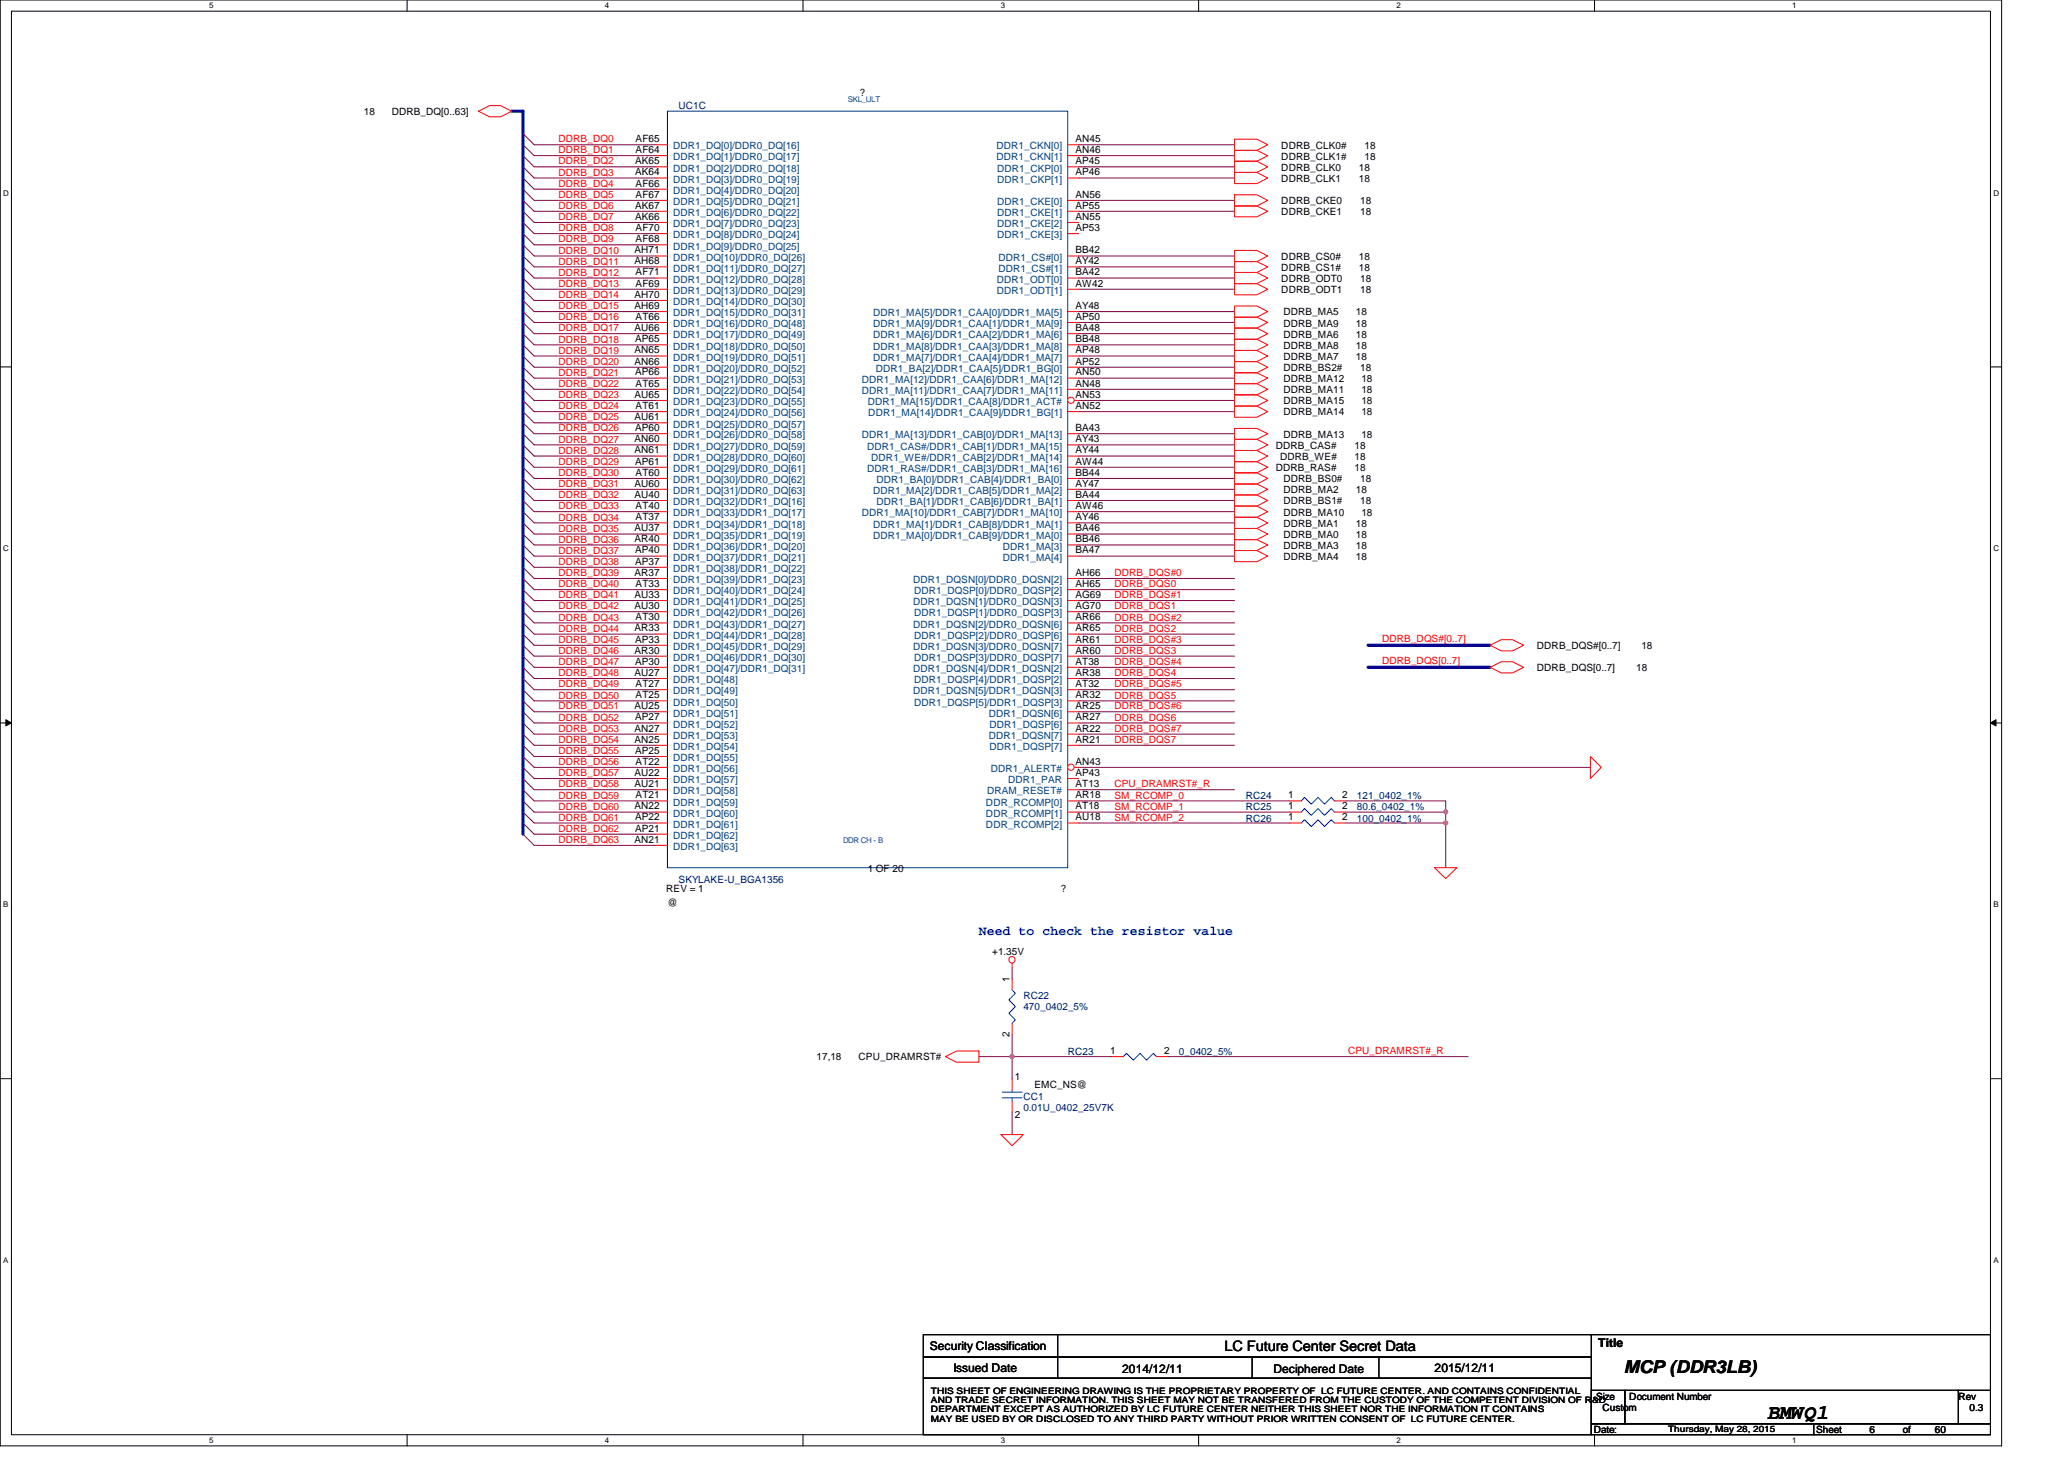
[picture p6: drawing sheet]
<svg xmlns="http://www.w3.org/2000/svg" width="297mm" height="210mm" viewBox="0 0 297 210" stroke-linecap="round" stroke-linejoin="round" font-family="sans-serif">
<defs><g id="words">
<text font-size="3" x="254.5" y="204.2">BMWQ1</text>
<text font-size="2.5" x="233.7" y="197.6">MCP (DDR3LB)</text>
<text font-size="2.1" x="176.2" y="194.4">LC Future Center Secret Data</text>
<text font-size="1.9" fill="#00f" x="140.9" y="134.5">Need to check the resistor value</text>
<g font-size="1.7">
<text x="133.8" y="194.3">Security Classification</text>
<text x="137.2" y="197.3">Issued Date</text>
<text x="161.5" y="197.5">2014/12/11</text>
<text x="183.3" y="197.5">Deciphered Date</text>
<text x="206.5" y="197.3">2015/12/11</text>
<text x="230" y="193.8">Title</text>
</g>
<g font-size="1.4">
<text x="52.4" y="16.6">18</text>
<text x="56.4" y="16.6">DDRB_DQ[0..63]</text>
<text x="123.7" y="13.8">?</text>
<text x="91.4" y="23.6">AK65</text>
<text x="91.5" y="20.4">AF65</text>
<text x="91.5" y="22">AF64</text>
<text x="154.8" y="22">AN46</text>
<text x="154.8" y="20.4">AN45</text>
<text x="154.8" y="23.6">AP45</text>
<text x="184.4" y="21.4">DDRB_CLK0#</text>
<text x="184.4" y="23">DDRB_CLK1#</text>
<text x="196.4" y="21.4">18</text>
<text x="196.4" y="23">18</text>
<text x="91.4" y="25.2">AK64</text>
<text x="91.5" y="26.8">AF66</text>
<text x="91.5" y="28.4">AF67</text>
<text x="154.8" y="25.2">AP46</text>
<text x="154.8" y="28.4">AN56</text>
<text x="184.4" y="29.4">DDRB_CKE0</text>
<text x="184.4" y="26.2">DDRB_CLK1</text>
<text x="184.4" y="24.6">DDRB_CLK0</text>
<text x="195.6" y="26.2">18</text>
<text x="195.6" y="24.6">18</text>
<text x="195.7" y="29.4">18</text>
<text x="91.4" y="30">AK67</text>
<text x="91.4" y="31.6">AK66</text>
<text x="91.5" y="33.2">AF70</text>
<text x="91.5" y="34.8">AF68</text>
<text x="154.8" y="33.2">AP53</text>
<text x="154.8" y="31.6">AN55</text>
<text x="154.8" y="30">AP55</text>
<text x="184.4" y="31">DDRB_CKE1</text>
<text x="195.7" y="31">18</text>
<text x="91.3" y="36.4">AH71</text>
<text x="91.3" y="38">AH68</text>
<text x="91.5" y="39.6">AF71</text>
<text x="91.5" y="41.2">AF69</text>
<text x="154.8" y="38">AY42</text>
<text x="154.8" y="36.4">BB42</text>
<text x="154.8" y="41.2">AW42</text>
<text x="154.8" y="39.6">BA42</text>
<text x="184.4" y="37.4">DDRB_CS0#</text>
<text x="184.4" y="39">DDRB_CS1#</text>
<text x="184.4" y="40.6">DDRB_ODT0</text>
<text x="195.6" y="37.4">18</text>
<text x="195.6" y="39">18</text>
<text x="195.7" y="40.6">18</text>
<text x="91.3" y="42.8">AH70</text>
<text x="91.3" y="44.4">AH69</text>
<text x="91.3" y="47.6">AU66</text>
<text x="91.5" y="46">AT66</text>
<text x="154.8" y="46">AP50</text>
<text x="154.8" y="47.6">BA48</text>
<text x="154.8" y="44.4">AY48</text>
<text x="184.4" y="42.2">DDRB_ODT1</text>
<text x="184.7" y="47">DDRB_MA9</text>
<text x="184.7" y="45.4">DDRB_MA5</text>
<text x="195.1" y="47">18</text>
<text x="195.1" y="45.4">18</text>
<text x="195.7" y="42.2">18</text>
<text x="91.3" y="50.8">AN65</text>
<text x="91.3" y="52.5">AN66</text>
<text x="91.4" y="49.2">AP65</text>
<text x="154.8" y="49.2">BB48</text>
<text x="154.8" y="50.8">AP48</text>
<text x="154.8" y="52.5">AP52</text>
<text x="184.7" y="53.4">DDRB_BS2#</text>
<text x="184.7" y="50.2">DDRB_MA8</text>
<text x="184.7" y="48.6">DDRB_MA6</text>
<text x="184.7" y="51.8">DDRB_MA7</text>
<text x="195.1" y="50.2">18</text>
<text x="195.1" y="48.6">18</text>
<text x="195.1" y="51.8">18</text>
<text x="195.7" y="53.4">18</text>
<text x="91.3" y="57.2">AU65</text>
<text x="91.4" y="54">AP66</text>
<text x="91.5" y="55.6">AT65</text>
<text x="91.5" y="58.8">AT61</text>
<text x="154.8" y="54">AN50</text>
<text x="154.8" y="55.6">AN48</text>
<text x="154.8" y="57.2">AN53</text>
<text x="154.8" y="58.8">AN52</text>
<text x="184.7" y="55">DDRB_MA12</text>
<text x="184.7" y="58.2">DDRB_MA15</text>
<text x="184.7" y="56.6">DDRB_MA11</text>
<text x="184.7" y="59.8">DDRB_MA14</text>
<text x="195.9" y="55">18</text>
<text x="195.9" y="58.2">18</text>
<text x="195.9" y="56.6">18</text>
<text x="195.9" y="59.8">18</text>
<text x="91.3" y="60.5">AU61</text>
<text x="91.3" y="63.6">AN60</text>
<text x="91.3" y="65.2">AN61</text>
<text x="91.4" y="62">AP60</text>
<text x="154.8" y="65.2">AY44</text>
<text x="154.8" y="62">BA43</text>
<text x="154.8" y="63.6">AY43</text>
<text x="183.6" y="64.6">DDRB_CAS#</text>
<text x="184.7" y="63">DDRB_MA13</text>
<text x="194.9" y="64.6">18</text>
<text x="195.9" y="63">18</text>
<text x="91.3" y="70">AU60</text>
<text x="91.3" y="71.6">AU40</text>
<text x="91.4" y="66.8">AP61</text>
<text x="91.5" y="68.5">AT60</text>
<text x="154.8" y="66.8">AW44</text>
<text x="154.8" y="70">AY47</text>
<text x="154.8" y="71.6">BA44</text>
<text x="154.8" y="68.5">BB44</text>
<text x="183.6" y="67.8">DDRB_RAS#</text>
<text x="184.2" y="66.2">DDRB_WE#</text>
<text x="184.7" y="69.4">DDRB_BS0#</text>
<text x="184.7" y="71">DDRB_MA2</text>
<text x="194.9" y="67.8">18</text>
<text x="194.9" y="66.2">18</text>
<text x="195.1" y="71">18</text>
<text x="195.7" y="69.4">18</text>
<text x="91.3" y="76.5">AU37</text>
<text x="91.5" y="73.2">AT40</text>
<text x="91.5" y="74.8">AT37</text>
<text x="154.8" y="73.2">AW46</text>
<text x="154.8" y="74.8">AY46</text>
<text x="154.8" y="76.5">BA46</text>
<text x="184.7" y="72.6">DDRB_BS1#</text>
<text x="184.7" y="74.2">DDRB_MA10</text>
<text x="184.7" y="75.8">DDRB_MA1</text>
<text x="184.7" y="77.4">DDRB_MA0</text>
<text x="195.1" y="75.8">18</text>
<text x="195.1" y="77.4">18</text>
<text x="195.7" y="72.6">18</text>
<text x="195.9" y="74.2">18</text>
<text x="91.3" y="78">AR40</text>
<text x="91.3" y="82.8">AR37</text>
<text x="91.4" y="79.6">AP40</text>
<text x="91.4" y="81.2">AP37</text>
<text x="154.8" y="82.8">AH66</text>
<text x="154.8" y="79.6">BA47</text>
<text x="154.8" y="78">BB46</text>
<text x="184.7" y="79">DDRB_MA3</text>
<text x="184.7" y="80.6">DDRB_MA4</text>
<text x="195.1" y="79">18</text>
<text x="195.1" y="80.6">18</text>
<text x="91.3" y="86">AU33</text>
<text x="91.3" y="87.6">AU30</text>
<text x="91.5" y="84.5">AT33</text>
<text x="91.5" y="89.2">AT30</text>
<text x="154.8" y="89.2">AR66</text>
<text x="154.8" y="86">AG69</text>
<text x="154.8" y="87.6">AG70</text>
<text x="154.8" y="84.5">AH65</text>
<text x="91.3" y="90.8">AR33</text>
<text x="91.3" y="94">AR30</text>
<text x="91.4" y="92.5">AP33</text>
<text x="91.4" y="95.6">AP30</text>
<text x="154.8" y="95.6">AT38</text>
<text x="154.8" y="92.5">AR61</text>
<text x="154.8" y="94">AR60</text>
<text x="154.8" y="90.8">AR65</text>
<text x="221.2" y="93.4">DDRB_DQS#[0..7]</text>
<text x="236.2" y="93.4">18</text>
<text x="91.3" y="97.2">AU27</text>
<text x="91.5" y="98.8">AT27</text>
<text x="91.5" y="100.5">AT25</text>
<text x="154.8" y="98.8">AT32</text>
<text x="154.8" y="100.5">AR32</text>
<text x="154.8" y="97.2">AR38</text>
<text x="221.2" y="96.6">DDRB_DQS[0..7]</text>
<text x="235.5" y="96.6">18</text>
<text x="91.3" y="102">AU25</text>
<text x="91.3" y="105.2">AN27</text>
<text x="91.3" y="106.8">AN25</text>
<text x="91.4" y="103.6">AP27</text>
<text x="154.8" y="106.8">AR21</text>
<text x="154.8" y="103.6">AR27</text>
<text x="154.8" y="105.2">AR22</text>
<text x="154.8" y="102">AR25</text>
<text x="91.3" y="111.6">AU22</text>
<text x="91.3" y="113.2">AU21</text>
<text x="91.4" y="108.5">AP25</text>
<text x="91.5" y="110">AT22</text>
<text x="154.8" y="113.2">AT13</text>
<text x="154.8" y="111.6">AP43</text>
<text x="154.8" y="110">AN43</text>
<text x="91.3" y="116.5">AN22</text>
<text x="91.4" y="118">AP22</text>
<text x="91.4" y="119.6">AP21</text>
<text x="91.5" y="114.8">AT21</text>
<text x="154.8" y="118">AU18</text>
<text x="154.8" y="116.5">AT18</text>
<text x="154.8" y="114.9">AR18</text>
<text x="185.4" y="118">1</text>
<text x="185.4" y="116.5">1</text>
<text x="185.4" y="114.9">1</text>
<text x="193.2" y="118">2</text>
<text x="193.2" y="116.5">2</text>
<text x="193.2" y="114.9">2</text>
<text x="91.3" y="121.2">AN21</text>
<text x="124.9" y="125.5">1 OF 20</text>
<text x="95.9" y="128.3">REV = 1</text>
<text x="96.1" y="130.3">@</text>
<text x="152.7" y="128.3">?</text>
<text x="142.8" y="137.4">+1.35V</text>
<text x="145.3" y="141.3" transform="rotate(-90 145.3 141.3)">1</text>
<text x="145.3" y="149.1" transform="rotate(-90 145.3 149.1)">2</text>
<text x="117.5" y="152.6">17,18</text>
<text x="123.6" y="152.6">CPU_DRAMRST#</text>
<text x="146" y="155.4">1</text>
<text x="159.8" y="151.6">1</text>
<text x="167.6" y="151.6">2</text>
<text x="146" y="160.9">2</text>
<text x="148.9" y="156.6">EMC_NS@</text>
<text x="229.7" y="201.4">Size</text>
<text x="230.6" y="203">Custom</text>
<text x="234.5" y="201.4">Document Number</text>
<text x="281.9" y="201.4">Rev</text>
<text x="283.5" y="203">0.3</text>
<text x="229.4" y="206.2">Date:</text>
<text x="261.4" y="206.2">Sheet</text>
<text x="269" y="206.2">6</text>
<text x="273.9" y="206.2">of</text>
<text x="278.5" y="206.2">60</text>
</g>
<g font-size="1.4" fill="#000080">
<text x="97.7" y="15.7">UC1C</text>
<text x="179.3" y="118.2">RC26</text>
<text x="179.3" y="116.6">RC25</text>
<text x="179.3" y="115">RC24</text>
<text x="195.3" y="118.2">100_0402_1%</text>
<text x="195.3" y="116.6">80.6_0402_1%</text>
<text x="195.3" y="115">121_0402_1%</text>
<text x="97.7" y="127">SKYLAKE-U_BGA1356</text>
<text x="147.3" y="143.8">RC22</text>
<text x="147.3" y="145.4">470_0402_5%</text>
<text x="153.7" y="151.8">RC23</text>
<text x="169.7" y="151.8">0_0402_5%</text>
<text x="147.3" y="158.2">CC1</text>
<text x="147.3" y="159.8">0.01U_0402_25V7K</text>
</g>
<g font-size="1.4" fill="#f00">
<text x="80.4" y="20.5">DDRB_DQ0</text>
<text x="80.4" y="23.7">DDRB_DQ2</text>
<text x="80.4" y="22.1">DDRB_DQ1</text>
<text x="80.4" y="26.9">DDRB_DQ4</text>
<text x="80.4" y="25.3">DDRB_DQ3</text>
<text x="80.4" y="28.5">DDRB_DQ5</text>
<text x="80.4" y="33.3">DDRB_DQ8</text>
<text x="80.4" y="34.9">DDRB_DQ9</text>
<text x="80.4" y="31.7">DDRB_DQ7</text>
<text x="80.4" y="30.1">DDRB_DQ6</text>
<text x="80.4" y="38.1">DDRB_DQ11</text>
<text x="80.4" y="41.3">DDRB_DQ13</text>
<text x="80.4" y="36.5">DDRB_DQ10</text>
<text x="80.4" y="39.7">DDRB_DQ12</text>
<text x="80.4" y="42.9">DDRB_DQ14</text>
<text x="80.4" y="44.5">DDRB_DQ15</text>
<text x="80.4" y="46.1">DDRB_DQ16</text>
<text x="80.4" y="47.7">DDRB_DQ17</text>
<text x="80.4" y="49.3">DDRB_DQ18</text>
<text x="80.4" y="50.9">DDRB_DQ19</text>
<text x="80.4" y="52.5">DDRB_DQ20</text>
<text x="80.4" y="58.9">DDRB_DQ24</text>
<text x="80.4" y="57.3">DDRB_DQ23</text>
<text x="80.4" y="54.1">DDRB_DQ21</text>
<text x="80.4" y="55.7">DDRB_DQ22</text>
<text x="80.4" y="62.1">DDRB_DQ26</text>
<text x="80.4" y="60.5">DDRB_DQ25</text>
<text x="80.4" y="63.7">DDRB_DQ27</text>
<text x="80.4" y="65.3">DDRB_DQ28</text>
<text x="80.4" y="71.7">DDRB_DQ32</text>
<text x="80.4" y="66.9">DDRB_DQ29</text>
<text x="80.4" y="68.5">DDRB_DQ30</text>
<text x="80.4" y="70.1">DDRB_DQ31</text>
<text x="80.4" y="74.9">DDRB_DQ34</text>
<text x="80.4" y="73.3">DDRB_DQ33</text>
<text x="80.4" y="76.5">DDRB_DQ35</text>
<text x="80.4" y="78.1">DDRB_DQ36</text>
<text x="80.4" y="82.9">DDRB_DQ39</text>
<text x="80.4" y="79.7">DDRB_DQ37</text>
<text x="80.4" y="81.3">DDRB_DQ38</text>
<text x="160.4" y="82.9">DDRB_DQS#0</text>
<text x="80.4" y="87.7">DDRB_DQ42</text>
<text x="80.4" y="89.3">DDRB_DQ43</text>
<text x="80.4" y="84.5">DDRB_DQ40</text>
<text x="80.4" y="86.1">DDRB_DQ41</text>
<text x="160.4" y="84.5">DDRB_DQS0</text>
<text x="160.4" y="86.1">DDRB_DQS#1</text>
<text x="160.4" y="87.7">DDRB_DQS1</text>
<text x="160.4" y="89.3">DDRB_DQS#2</text>
<text x="80.4" y="94.1">DDRB_DQ46</text>
<text x="80.4" y="90.9">DDRB_DQ44</text>
<text x="80.4" y="95.7">DDRB_DQ47</text>
<text x="80.4" y="92.5">DDRB_DQ45</text>
<text x="160.4" y="95.7">DDRB_DQS#4</text>
<text x="160.4" y="90.9">DDRB_DQS2</text>
<text x="160.4" y="92.5">DDRB_DQS#3</text>
<text x="160.4" y="94.1">DDRB_DQS3</text>
<text x="198.9" y="95.5">DDRB_DQS[0..7]</text>
<text x="198.9" y="92.4">DDRB_DQS#[0..7]</text>
<text x="80.4" y="97.3">DDRB_DQ48</text>
<text x="80.4" y="98.9">DDRB_DQ49</text>
<text x="80.4" y="100.5">DDRB_DQ50</text>
<text x="160.4" y="98.9">DDRB_DQS#5</text>
<text x="160.4" y="97.3">DDRB_DQS4</text>
<text x="160.4" y="100.5">DDRB_DQS5</text>
<text x="80.4" y="105.3">DDRB_DQ53</text>
<text x="80.4" y="103.7">DDRB_DQ52</text>
<text x="80.4" y="102.1">DDRB_DQ51</text>
<text x="80.4" y="106.9">DDRB_DQ54</text>
<text x="160.4" y="106.9">DDRB_DQS7</text>
<text x="160.4" y="105.3">DDRB_DQS#7</text>
<text x="160.4" y="103.7">DDRB_DQS6</text>
<text x="160.4" y="102.1">DDRB_DQS#6</text>
<text x="80.4" y="111.7">DDRB_DQ57</text>
<text x="80.4" y="108.5">DDRB_DQ55</text>
<text x="80.4" y="110.1">DDRB_DQ56</text>
<text x="80.4" y="113.3">DDRB_DQ58</text>
<text x="160.4" y="113.3">CPU_DRAMRST#_R</text>
<text x="80.4" y="114.9">DDRB_DQ59</text>
<text x="80.4" y="116.5">DDRB_DQ60</text>
<text x="80.4" y="118.1">DDRB_DQ61</text>
<text x="80.4" y="119.7">DDRB_DQ62</text>
<text x="160.4" y="118.1">SM_RCOMP_2</text>
<text x="160.4" y="114.9">SM_RCOMP_0</text>
<text x="160.4" y="116.5">SM_RCOMP_1</text>
<text x="80.4" y="121.3">DDRB_DQ63</text>
<text x="194" y="151.7">CPU_DRAMRST#_R</text>
</g>
<g font-size="1.4" fill="#004080">
<text x="96.9" y="21.5">DDR1_DQ[0]/DDR0_DQ[16]</text>
<text x="96.9" y="23.1">DDR1_DQ[1]/DDR0_DQ[17]</text>
<text x="143.4" y="23.1">DDR1_CKN[1]</text>
<text x="143.4" y="21.5">DDR1_CKN[0]</text>
<text x="96.9" y="24.7">DDR1_DQ[2]/DDR0_DQ[18]</text>
<text x="96.9" y="26.3">DDR1_DQ[3]/DDR0_DQ[19]</text>
<text x="96.9" y="27.9">DDR1_DQ[4]/DDR0_DQ[20]</text>
<text x="96.9" y="29.5">DDR1_DQ[5]/DDR0_DQ[21]</text>
<text x="143.5" y="26.3">DDR1_CKP[1]</text>
<text x="143.5" y="24.7">DDR1_CKP[0]</text>
<text x="143.5" y="29.5">DDR1_CKE[0]</text>
<text x="96.9" y="31.1">DDR1_DQ[6]/DDR0_DQ[22]</text>
<text x="96.9" y="32.7">DDR1_DQ[7]/DDR0_DQ[23]</text>
<text x="96.9" y="34.3">DDR1_DQ[8]/DDR0_DQ[24]</text>
<text x="96.9" y="35.9">DDR1_DQ[9]/DDR0_DQ[25]</text>
<text x="143.5" y="34.3">DDR1_CKE[3]</text>
<text x="143.5" y="32.7">DDR1_CKE[2]</text>
<text x="143.5" y="31.1">DDR1_CKE[1]</text>
<text x="96.9" y="37.5">DDR1_DQ[10]/DDR0_DQ[26]</text>
<text x="96.9" y="39.1">DDR1_DQ[11]/DDR0_DQ[27]</text>
<text x="96.9" y="40.7">DDR1_DQ[12]/DDR0_DQ[28]</text>
<text x="143.5" y="40.7">DDR1_ODT[0]</text>
<text x="143.7" y="39.1">DDR1_CS#[1]</text>
<text x="143.7" y="37.5">DDR1_CS#[0]</text>
<text x="96.9" y="42.3">DDR1_DQ[13]/DDR0_DQ[29]</text>
<text x="96.9" y="43.9">DDR1_DQ[14]/DDR0_DQ[30]</text>
<text x="96.9" y="45.5">DDR1_DQ[15]/DDR0_DQ[31]</text>
<text x="96.9" y="47.1">DDR1_DQ[16]/DDR0_DQ[48]</text>
<text x="125.6" y="47.1">DDR1_MA[9]/DDR1_CAA[1]/DDR1_MA[9]</text>
<text x="125.6" y="45.5">DDR1_MA[5]/DDR1_CAA[0]/DDR1_MA[5]</text>
<text x="143.5" y="42.3">DDR1_ODT[1]</text>
<text x="96.9" y="48.7">DDR1_DQ[17]/DDR0_DQ[49]</text>
<text x="96.9" y="50.3">DDR1_DQ[18]/DDR0_DQ[50]</text>
<text x="96.9" y="51.9">DDR1_DQ[19]/DDR0_DQ[51]</text>
<text x="96.9" y="53.5">DDR1_DQ[20]/DDR0_DQ[52]</text>
<text x="125.6" y="50.3">DDR1_MA[8]/DDR1_CAA[3]/DDR1_MA[8]</text>
<text x="125.6" y="51.9">DDR1_MA[7]/DDR1_CAA[4]/DDR1_MA[7]</text>
<text x="125.6" y="48.7">DDR1_MA[6]/DDR1_CAA[2]/DDR1_MA[6]</text>
<text x="126" y="53.5">DDR1_BA[2]/DDR1_CAA[5]/DDR1_BG[0]</text>
<text x="96.9" y="55.1">DDR1_DQ[21]/DDR0_DQ[53]</text>
<text x="96.9" y="56.7">DDR1_DQ[22]/DDR0_DQ[54]</text>
<text x="96.9" y="58.3">DDR1_DQ[23]/DDR0_DQ[55]</text>
<text x="96.9" y="59.9">DDR1_DQ[24]/DDR0_DQ[56]</text>
<text x="124" y="55.1">DDR1_MA[12]/DDR1_CAA[6]/DDR1_MA[12]</text>
<text x="124" y="56.7">DDR1_MA[11]/DDR1_CAA[7]/DDR1_MA[11]</text>
<text x="124.9" y="58.3">DDR1_MA[15]/DDR1_CAA[8]/DDR1_ACT#</text>
<text x="125" y="59.9">DDR1_MA[14]/DDR1_CAA[9]/DDR1_BG[1]</text>
<text x="96.9" y="61.5">DDR1_DQ[25]/DDR0_DQ[57]</text>
<text x="96.9" y="63.1">DDR1_DQ[26]/DDR0_DQ[58]</text>
<text x="96.9" y="64.7">DDR1_DQ[27]/DDR0_DQ[59]</text>
<text x="124" y="63.1">DDR1_MA[13]/DDR1_CAB[0]/DDR1_MA[13]</text>
<text x="124.8" y="64.7">DDR1_CAS#/DDR1_CAB[1]/DDR1_MA[15]</text>
<text x="96.9" y="66.3">DDR1_DQ[28]/DDR0_DQ[60]</text>
<text x="96.9" y="67.9">DDR1_DQ[29]/DDR0_DQ[61]</text>
<text x="96.9" y="69.5">DDR1_DQ[30]/DDR0_DQ[62]</text>
<text x="96.9" y="71.1">DDR1_DQ[31]/DDR0_DQ[63]</text>
<text x="124.8" y="67.9">DDR1_RAS#/DDR1_CAB[3]/DDR1_MA[16]</text>
<text x="125.4" y="66.3">DDR1_WE#/DDR1_CAB[2]/DDR1_MA[14]</text>
<text x="125.6" y="71.1">DDR1_MA[2]/DDR1_CAB[5]/DDR1_MA[2]</text>
<text x="126.2" y="69.5">DDR1_BA[0]/DDR1_CAB[4]/DDR1_BA[0]</text>
<text x="96.9" y="72.7">DDR1_DQ[32]/DDR1_DQ[16]</text>
<text x="96.9" y="74.3">DDR1_DQ[33]/DDR1_DQ[17]</text>
<text x="96.9" y="75.9">DDR1_DQ[34]/DDR1_DQ[18]</text>
<text x="96.9" y="77.5">DDR1_DQ[35]/DDR1_DQ[19]</text>
<text x="124" y="74.3">DDR1_MA[10]/DDR1_CAB[7]/DDR1_MA[10]</text>
<text x="125.6" y="75.9">DDR1_MA[1]/DDR1_CAB[8]/DDR1_MA[1]</text>
<text x="125.6" y="77.5">DDR1_MA[0]/DDR1_CAB[9]/DDR1_MA[0]</text>
<text x="126.2" y="72.7">DDR1_BA[1]/DDR1_CAB[6]/DDR1_BA[1]</text>
<text x="96.9" y="79.1">DDR1_DQ[36]/DDR1_DQ[20]</text>
<text x="96.9" y="80.7">DDR1_DQ[37]/DDR1_DQ[21]</text>
<text x="96.9" y="82.3">DDR1_DQ[38]/DDR1_DQ[22]</text>
<text x="96.9" y="83.9">DDR1_DQ[39]/DDR1_DQ[23]</text>
<text x="131.4" y="83.9">DDR1_DQSN[0]/DDR0_DQSN[2]</text>
<text x="144.3" y="80.7">DDR1_MA[4]</text>
<text x="144.3" y="79.1">DDR1_MA[3]</text>
<text x="96.9" y="85.5">DDR1_DQ[40]/DDR1_DQ[24]</text>
<text x="96.9" y="87.1">DDR1_DQ[41]/DDR1_DQ[25]</text>
<text x="96.9" y="88.7">DDR1_DQ[42]/DDR1_DQ[26]</text>
<text x="131.4" y="87.1">DDR1_DQSN[1]/DDR0_DQSN[3]</text>
<text x="131.6" y="88.7">DDR1_DQSP[1]/DDR0_DQSP[3]</text>
<text x="131.6" y="85.5">DDR1_DQSP[0]/DDR0_DQSP[2]</text>
<text x="96.9" y="90.3">DDR1_DQ[43]/DDR1_DQ[27]</text>
<text x="96.9" y="91.9">DDR1_DQ[44]/DDR1_DQ[28]</text>
<text x="96.9" y="93.5">DDR1_DQ[45]/DDR1_DQ[29]</text>
<text x="96.9" y="95.1">DDR1_DQ[46]/DDR1_DQ[30]</text>
<text x="131.4" y="93.5">DDR1_DQSN[3]/DDR0_DQSN[7]</text>
<text x="131.4" y="90.3">DDR1_DQSN[2]/DDR0_DQSN[6]</text>
<text x="131.6" y="95.1">DDR1_DQSP[3]/DDR0_DQSP[7]</text>
<text x="131.6" y="91.9">DDR1_DQSP[2]/DDR0_DQSP[6]</text>
<text x="96.9" y="96.7">DDR1_DQ[47]/DDR1_DQ[31]</text>
<text x="96.9" y="98.3">DDR1_DQ[48]</text>
<text x="96.9" y="99.9">DDR1_DQ[49]</text>
<text x="96.9" y="101.5">DDR1_DQ[50]</text>
<text x="131.4" y="99.9">DDR1_DQSN[5]/DDR1_DQSN[3]</text>
<text x="131.4" y="96.7">DDR1_DQSN[4]/DDR1_DQSN[2]</text>
<text x="131.6" y="101.5">DDR1_DQSP[5]/DDR1_DQSP[3]</text>
<text x="131.6" y="98.3">DDR1_DQSP[4]/DDR1_DQSP[2]</text>
<text x="96.9" y="103.1">DDR1_DQ[51]</text>
<text x="96.9" y="104.7">DDR1_DQ[52]</text>
<text x="96.9" y="106.3">DDR1_DQ[53]</text>
<text x="96.9" y="107.9">DDR1_DQ[54]</text>
<text x="142.3" y="106.3">DDR1_DQSN[7]</text>
<text x="142.3" y="103.1">DDR1_DQSN[6]</text>
<text x="142.4" y="107.9">DDR1_DQSP[7]</text>
<text x="142.4" y="104.7">DDR1_DQSP[6]</text>
<text x="96.9" y="109.5">DDR1_DQ[55]</text>
<text x="96.9" y="111.1">DDR1_DQ[56]</text>
<text x="96.9" y="112.7">DDR1_DQ[57]</text>
<text x="142.6" y="111.1">DDR1_ALERT#</text>
<text x="145.1" y="112.7">DDR1_PAR</text>
<text x="96.9" y="114.3">DDR1_DQ[58]</text>
<text x="96.9" y="115.9">DDR1_DQ[59]</text>
<text x="96.9" y="117.5">DDR1_DQ[60]</text>
<text x="96.9" y="119.1">DDR1_DQ[61]</text>
<text x="141.9" y="119.1">DDR_RCOMP[2]</text>
<text x="141.9" y="117.5">DDR_RCOMP[1]</text>
<text x="141.9" y="115.9">DDR_RCOMP[0]</text>
<text x="142.1" y="114.3">DRAM_RESET#</text>
<text x="96.9" y="120.7">DDR1_DQ[62]</text>
<text x="96.9" y="122.3">DDR1_DQ[63]</text>
</g>
<g font-size="1.3">
<text x="134" y="200.6">THIS SHEET OF ENGINEERING DRAWING IS THE PROPRIETARY PROPERTY OF LC FUTURE CENTER. AND CONTAINS CONFIDENTIAL</text>
<text x="134" y="201.9">AND TRADE SECRET INFORMATION. THIS SHEET MAY NOT BE TRANSFERED FROM THE CUSTODY OF THE COMPETENT DIVISION OF R&amp;D</text>
<text x="134" y="203.2">DEPARTMENT EXCEPT AS AUTHORIZED BY LC FUTURE CENTER NEITHER THIS SHEET NOR THE INFORMATION IT CONTAINS</text>
<text x="134" y="204.5">MAY BE USED BY OR DISCLOSED TO ANY THIRD PARTY WITHOUT PRIOR WRITTEN CONSENT OF LC FUTURE CENTER.</text>
<text x="240.1" y="206">Thursday, May 28, 2015</text>
</g>
<g font-size="1.1">
<text x="30.1" y="1.1">5</text>
<text x="87" y="1.1">4</text>
<text x="144" y="1.1">3</text>
<text x="201" y="1.1">2</text>
<text x="257.9" y="1.1">1</text>
<text x=".5" y="28.2">D</text>
<text x="286.9" y="28.2">D</text>
<text x=".5" y="79.3">C</text>
<text x="286.9" y="79.3">C</text>
<text x=".5" y="130.6">B</text>
<text x="286.9" y="130.6">B</text>
<text x=".5" y="181.7">A</text>
<text x="286.9" y="181.7">A</text>
<text x="30.1" y="207.6">5</text>
<text x="87" y="207.6">4</text>
<text x="144" y="207.6">3</text>
<text x="201" y="207.6">2</text>
<text x="257.9" y="207.6">1</text>
</g>
<g font-size="1.1" fill="#00f">
<text x="122" y="14.6">SKL_ULT</text>
<text x="121.3" y="121.3">DDR CH - B</text>
</g>
</g></defs>
<path d="M0 0h288.1v208h-288.1zM1.6 1.6h284.9v204.8h-284.9z" fill="none" stroke="#000" stroke-width=".14"/>
<g fill="#fff">
<path d="M30.1 .2h.6v1.2h-.6z"/>
<path d="M30.1 206.6h.6v1.2h-.6z"/>
</g>
<path d="M58.6 0v1.6M58.6 206.4v1.6" fill="none" stroke="#000" stroke-width=".14"/>
<g fill="#fff">
<path d="M87 .2h.6v1.2h-.6z"/>
<path d="M87 206.6h.6v1.2h-.6z"/>
</g>
<path d="M115.6 0v1.6M115.6 206.4v1.6" fill="none" stroke="#000" stroke-width=".14"/>
<g fill="#fff">
<path d="M144 .2h.6v1.2h-.6z"/>
<path d="M144 206.6h.6v1.2h-.6z"/>
</g>
<path d="M172.5 0v1.6M172.5 206.4v1.6" fill="none" stroke="#000" stroke-width=".14"/>
<g fill="#fff">
<path d="M200.9 .2h.6v1.2h-.6z"/>
<path d="M200.9 206.6h.6v1.2h-.6z"/>
</g>
<path d="M229.5 0v1.6M229.5 206.4v1.6" fill="none" stroke="#000" stroke-width=".14"/>
<g fill="#fff">
<path d="M257.9 .2h.6v1.2h-.6z"/>
<path d="M257.9 206.6h.6v1.2h-.6z"/>
<path d="M.5 27.2h.7v1.2h-.7z"/>
<path d="M286.9 27.2h.7v1.2h-.7z"/>
<path d="M.5 78.4h.7v1.1h-.7z"/>
<path d="M286.9 78.4h.7v1.1h-.7z"/>
</g>
<path d="M0 52.8h1.6M286.5 52.8h1.6" fill="none" stroke="#000" stroke-width=".14"/>
<g fill="#fff">
<path d="M.5 129.6h.7v1.2h-.7z"/>
<path d="M286.9 129.6h.7v1.2h-.7z"/>
</g>
<path d="M0 104h1.6M.8 103.5l.8 .5-.8 .4zM286.5 104l.8-.5v.9zM286.5 104h1.6" fill="none" stroke="#000" stroke-width=".14"/>
<path d="M.8 103.5l.8 .5-.8 .4zM286.5 104l.8-.5v.9z" fill="#000"/>
<g fill="#fff">
<path d="M.5 180.8h.7v1.1h-.7z"/>
<path d="M286.9 180.8h.7v1.1h-.7z"/>
</g>
<path d="M0 155.2h1.6M286.5 155.2h1.6" fill="none" stroke="#000" stroke-width=".14"/>
<g fill="none" stroke="#800040" stroke-width=".14">
<path d="M76.9 38.4h17.5M76.9 20.8h17.5M76.9 27.2h17.5M76.9 36.8h17.5M76.9 24h17.5M76.9 33.6h17.5M76.9 35.2h17.5M76.9 32h17.5M76.9 25.6h17.5M76.9 28.8h17.5M76.9 22.4h17.5M76.9 30.4h17.5"/>
<path d="M155.3 25.6h22.4M155.3 20.8h22.4M155.3 30.4h22.4M155.3 28.8h22.4M155.3 24h22.4M155.3 22.4h22.4M155.3 36.8h22.4M155.3 38.4h22.4M76.9 43.2h17.5M76.9 41.6h17.5M76.9 44.8h17.5M76.9 40h17.5"/>
<path d="M76.9 59.2h17.5M76.9 57.6h17.5M76.9 54.4h17.5M76.9 49.6h17.5M76.9 51.2h17.5M76.9 56h17.5M76.9 52.8h17.5M76.9 46.4h17.5M76.9 48h17.5M155.3 52.8h22.4M155.3 49.6h22.4M155.3 48h22.4"/>
<path d="M155.3 46.4h22.4M155.3 44.8h22.4M155.3 57.6h22.4M155.3 56h22.4M155.3 54.4h22.4M155.3 51.2h22.4M155.3 59.2h22.4M76.9 75.2h17.5M76.9 73.6h17.5M76.9 78.4h17.5M76.9 76.8h17.5M76.9 72h17.5"/>
<path d="M76.9 62.4h17.5M76.9 67.2h17.5M76.9 68.8h17.5M76.9 60.8h17.5M76.9 64h17.5M76.9 70.4h17.5M76.9 65.6h17.5M155.3 65.6h22.4M155.3 67.2h22.4M155.3 72h22.4M155.3 68.8h22.4M155.3 64h22.4"/>
<path d="M155.3 62.4h22.4M155.3 73.6h22.4M155.3 70.4h22.4M155.3 78.4h22.4M155.3 76.8h22.4M155.3 75.2h22.4M76.9 88h17.5M76.9 89.6h17.5M76.9 84.8h17.5M76.9 94.4h17.5M76.9 91.2h17.5M76.9 83.2h17.5"/>
<path d="M76.9 96h17.5M76.9 80h17.5M76.9 81.6h17.5M76.9 92.8h17.5M76.9 86.4h17.5M76.9 97.6h17.5M76.9 99.2h17.5M155.3 80h22.4M155.3 99.2h22.4M155.3 97.6h22.4M155.3 96h22.4M76.9 115.2h17.5"/>
<path d="M76.9 112h17.5M76.9 108.8h17.5M76.9 105.6h17.5M76.9 110.4h17.5M76.9 116.8h17.5M76.9 100.8h17.5M76.9 104h17.5M76.9 102.4h17.5M76.9 118.4h17.5M76.9 107.2h17.5M76.9 113.6h17.5M155.3 118.4h30.4"/>
<path d="M155.3 115.2h30.4M155.3 116.8h30.4M155.3 110.4h73.6M155.3 100.8h22.4M155.3 107.2h22.4M155.3 105.6h22.4M155.3 104h22.4M155.3 102.4h22.4M155.3 113.6h22.4M193.7 118.4h14.4M208.1 116.8v1.6M208.1 118.4v6.4"/>
<path d="M76.9 121.6h17.5M76.9 120h17.5"/>
</g>
<circle cx="208.1" cy="118.4" r=".3" fill="#f0f"/>
<circle cx="208.1" cy="118.4" r=".3" fill="none" stroke="#f0f" stroke-width=".14"/>
<path d="M193.7 115.2h14.4v1.6h-14.4" fill="none" stroke="#800040" stroke-width=".14"/>
<circle cx="208.1" cy="116.8" r=".3" fill="#f0f"/>
<circle cx="208.1" cy="116.8" r=".3" fill="none" stroke="#f0f" stroke-width=".14"/>
<path d="M196.9 96h17.5M196.9 92.8h17.5" fill="none" stroke="#00f" stroke-width=".47"/>
<path d="M140.9 152h4.8v3.2M145.7 160v3.2" fill="none" stroke="#800040" stroke-width=".14"/>
<circle cx="145.6" cy="152" r=".31" fill="#f0f"/>
<circle cx="145.6" cy="152" r=".31" fill="none" stroke="#f0f" stroke-width=".14"/>
<g fill="none" stroke="#800040" stroke-width=".14">
<path d="M75.3 19.2l1.6 1.6M75.3 35.2l1.6 1.6M75.3 24l1.6 1.6M75.3 30.4l1.6 1.6M75.3 28.8l1.6 1.6M75.3 32l1.6 1.6M75.3 20.8l1.6 1.6M75.3 33.6l1.6 1.6M75.3 27.2l1.6 1.6M75.3 36.8l1.6 1.6M75.3 22.4l1.6 1.6M75.3 25.6l1.6 1.6"/>
<path d="M75.3 38.4l1.6 1.6M75.3 40l1.6 1.6M75.3 43.2l1.6 1.6M75.3 41.6l1.6 1.6M75.3 57.6l1.6 1.6M75.3 59.2l1.6 1.6M75.3 56l1.6 1.6M75.3 46.4l1.6 1.6M75.3 48l1.6 1.6M75.3 49.6l1.6 1.6M75.3 44.8l1.6 1.6M75.3 51.2l1.6 1.6"/>
<path d="M75.3 52.8l1.6 1.6M75.3 54.4l1.6 1.6M155.3 40h22.4M155.3 41.6h22.4M75.3 72l1.6 1.6M75.3 76.8l1.6 1.6M75.3 75.2l1.6 1.6M75.3 73.6l1.6 1.6M75.3 70.4l1.6 1.6M75.3 78.4l1.6 1.6M75.3 67.2l1.6 1.6M75.3 62.4l1.6 1.6"/>
<path d="M75.3 68.8l1.6 1.6M75.3 65.6l1.6 1.6M75.3 64l1.6 1.6M75.3 60.8l1.6 1.6M75.3 86.4l1.6 1.6M75.3 89.6l1.6 1.6M75.3 80l1.6 1.6M75.3 94.4l1.6 1.6M75.3 81.6l1.6 1.6M75.3 88l1.6 1.6M75.3 84.8l1.6 1.6M75.3 91.2l1.6 1.6"/>
<path d="M75.3 83.2l1.6 1.6M75.3 92.8l1.6 1.6M75.3 97.6l1.6 1.6M75.3 99.2l1.6 1.6M75.3 96l1.6 1.6M155.3 84.8h22.4M155.3 83.2h22.4M155.3 86.4h22.4M155.3 88h22.4M155.3 89.6h22.4M155.3 91.2h22.4M155.3 92.8h22.4"/>
<path d="M155.3 94.4h22.4M75.3 107.2l1.6 1.6M75.3 100.8l1.6 1.6M75.3 113.6l1.6 1.6M75.3 115.2l1.6 1.6M75.3 112l1.6 1.6M75.3 108.8l1.6 1.6M75.3 102.4l1.6 1.6M75.3 105.6l1.6 1.6M75.3 118.4l1.6 1.6M75.3 110.4l1.6 1.6M75.3 104l1.6 1.6"/>
<path d="M75.3 116.8l1.6 1.6M75.3 120l1.6 1.6M145.7 139.2v1.6M145.7 148.8v3.2h14.4M168.1 152h43.2"/>
</g>
<path d="M73.7 16h1.6v104" fill="none" stroke="#00f" stroke-width=".47"/>
<g fill="none" stroke="#f00" stroke-width=".14">
<path d="M68.9 16l1.5-.8h1.6l1.7 .8-1.7 .8h-1.6zM177.7 20h3.2l1.5 .8-1.5 .8h-3.2zM177.7 21.6h3.2l1.5 .8-1.5 .8h-3.2zM177.7 28h3.2l1.5 .8-1.5 .8h-3.2zM177.7 24.8h3.2l1.5 .8-1.5 .8h-3.2zM177.7 29.6h3.2l1.5 .8-1.5 .8h-3.2zM177.7 23.2h3.2l1.5 .8-1.5 .8h-3.2zM177.7 36h3.2l1.5 .8-1.5 .8h-3.2zM177.7 37.6h3.2l1.5 .8-1.5 .8h-3.2zM177.7 39.2h3.2l1.5 .8-1.5 .8h-3.2zM177.7 40.8h3.2l1.5 .8-1.5 .8h-3.2zM177.7 52h3.2l1.5 .8-1.5 .8h-3.2z"/>
<path d="M177.7 45.6h3.2l1.5 .8-1.5 .8h-3.2zM177.7 44h3.2l1.5 .8-1.5 .8h-3.2zM177.7 48.8h3.2l1.5 .8-1.5 .8h-3.2zM177.7 47.2h3.2l1.5 .8-1.5 .8h-3.2zM177.7 53.6h3.2l1.5 .8-1.5 .8h-3.2zM177.7 50.4h3.2l1.5 .8-1.5 .8h-3.2zM177.7 56.8h3.2l1.5 .8-1.5 .8h-3.2zM177.7 55.2h3.2l1.5 .8-1.5 .8h-3.2zM177.7 58.4h3.2l1.5 .8-1.5 .8h-3.2zM177.7 64.8h3.2l1.5 .8-1.5 .8h-3.2zM177.7 66.4h3.2l1.5 .8-1.5 .8h-3.2zM177.7 68h3.2l1.5 .8-1.5 .8h-3.2z"/>
<path d="M177.7 63.2h3.2l1.5 .8-1.5 .8h-3.2zM177.7 71.2h3.2l1.5 .8-1.5 .8h-3.2zM177.7 61.6h3.2l1.5 .8-1.5 .8h-3.2zM177.7 69.6h3.2l1.5 .8-1.5 .8h-3.2zM177.7 72.8h3.2l1.5 .8-1.5 .8h-3.2zM177.7 74.4h3.2l1.5 .8-1.5 .8h-3.2zM177.7 76h3.2l1.5 .8-1.5 .8h-3.2zM177.7 77.6h3.2l1.5 .8-1.5 .8h-3.2zM177.7 79.2h3.2l1.5 .8-1.5 .8h-3.2zM214.4 96l1.7-.8h1.6l1.6 .8-1.6 .8h-1.6zM214.4 92.8l1.7-.8h1.6l1.6 .8-1.6 .8h-1.6zM153.7 118.4h1.6"/>
<path d="M153.7 116.8h1.6M153.7 115.2h1.6M185.7 116.8h1.6M185.7 115.2h1.6M192.1 116.8h1.6M192.1 115.2h1.6M228.9 108.8l1.5 1.6-1.5 1.6zM145.7 138.6v.6M206.4 124.8h3.3l-1.6 1.6zM136.1 152l1.6-.8h3.2v1.6h-3.2zM145.7 155.2v1.6M145.7 158.4v1.6"/>
<path d="M145.7 140.8v1.6M145.7 147.2v1.6M160.1 152h1.6M166.4 152h1.7M144.1 163.2h3.2l-1.6 1.6z"/>
<circle cx="145.6" cy="138.1" r=".46"/>
</g>
<path d="M132.9 192h96.1v3.2h-96.1zM132.9 195.2h96.1v3.1h-96.1zM132.9 198.3h96.1v8.1h-96.1zM152.2 192v6.3M180.2 195.2v3.1M198.4 195.2v3.1M228.9 192h57.6v8M229 200h4.8v4.8h-4.8zM229 204.8h32v1.6h-32zM233.8 200h48v4.8h-48zM261 204.8h25.5v1.6h-25.5zM281.8 200h4.7v4.8h-4.7z" fill="none" stroke="#000" stroke-width=".14"/>
<path d="M96 16h57.7v108.8h-57.7zM187.3 116.8l.4-.5 1 1 1-1 .9 1 1-1 .5 .5M187.3 115.2l.4-.5 1 1 1-1 .9 1 1-1 .5 .5M144.2 157.9h2.9M144.2 157.1h2.9M145.7 156.8v.3M145.7 157.9v.5M145.7 142.4l.4 .5-.9 .9 .9 1-.9 1 .9 .9-.4 .5M161.7 152l.4-.5 1 1 1-1 .9 1 1-1 .4 .5" fill="none" stroke="#00f" stroke-width=".14"/>
<circle cx="154.1" cy="110.4" r=".46" fill="#fff"/>
<g fill="none" stroke="#f00" stroke-width=".14">
<path d="M153.7 38.4h1.6M153.7 36.8h1.6M153.7 25.6h1.6M153.7 24h1.6M153.7 22.4h1.6M153.7 20.8h1.6M153.7 33.6h1.6M153.7 32h1.6M153.7 30.4h1.6M153.7 28.8h1.6M153.7 59.2h1.6M153.7 54.4h1.6"/>
<path d="M153.7 56h1.6M153.7 52.8h1.6M153.7 62.4h1.6M153.7 73.6h1.6M153.7 75.2h1.6M153.7 76.8h1.6M153.7 64h1.6M153.7 72h1.6M153.7 68.8h1.6M154.6 110.4h.7"/>
<circle cx="154.1" cy="110.4" r=".46"/>
</g>
<circle cx="154.1" cy="57.6" r=".46" fill="#fff"/>
<g fill="none" stroke="#f00" stroke-width=".14">
<path d="M94.4 20.8h1.6M94.4 22.4h1.6M94.4 24h1.6M94.4 25.6h1.6M94.4 27.2h1.6M94.4 28.8h1.6M94.4 30.4h1.6M94.4 32h1.6M94.4 33.6h1.6M94.4 35.2h1.6M94.4 36.8h1.6M94.4 38.4h1.6"/>
<path d="M94.4 40h1.6M94.4 41.6h1.6M94.4 43.2h1.6M94.4 44.8h1.6M94.4 46.4h1.6M94.4 48h1.6M94.4 49.6h1.6M94.4 51.2h1.6M94.4 52.8h1.6M94.4 54.4h1.6M94.4 56h1.6M94.4 57.6h1.6"/>
<path d="M94.4 59.2h1.6M153.7 41.6h1.6M153.7 40h1.6M153.7 46.4h1.6M153.7 49.6h1.6M153.7 51.2h1.6M153.7 48h1.6M153.7 44.8h1.6M154.6 57.6h.7M94.4 60.8h1.6M94.4 62.4h1.6M94.4 64h1.6"/>
<path d="M94.4 65.6h1.6M94.4 67.2h1.6M94.4 68.8h1.6M94.4 70.4h1.6M94.4 72h1.6M94.4 73.6h1.6M94.4 75.2h1.6M94.4 76.8h1.6M94.4 78.4h1.6M153.7 65.6h1.6M153.7 67.2h1.6M153.7 78.4h1.6"/>
<path d="M153.7 70.4h1.6M94.4 80h1.6M94.4 81.6h1.6M94.4 83.2h1.6M94.4 84.8h1.6M94.4 86.4h1.6M94.4 88h1.6M94.4 89.6h1.6M94.4 91.2h1.6M94.4 92.8h1.6M94.4 94.4h1.6M94.4 96h1.6"/>
<path d="M94.4 97.6h1.6M94.4 99.2h1.6M153.7 97.6h1.6M153.7 94.4h1.6M153.7 91.2h1.6M153.7 88h1.6M153.7 84.8h1.6M153.7 99.2h1.6M153.7 96h1.6M153.7 92.8h1.6M153.7 89.6h1.6M153.7 86.4h1.6"/>
<path d="M153.7 83.2h1.6M153.7 80h1.6M94.4 100.8h1.6M94.4 102.4h1.6M94.4 104h1.6M94.4 105.6h1.6M94.4 107.2h1.6M94.4 108.8h1.6M94.4 110.4h1.6M94.4 112h1.6M94.4 113.6h1.6M94.4 115.2h1.6"/>
<path d="M94.4 116.8h1.6M94.4 118.4h1.6M153.7 113.6h1.6M153.7 107.2h1.6M153.7 104h1.6M153.7 100.8h1.6M153.7 105.6h1.6M153.7 102.4h1.6M153.7 112h1.6M185.7 118.4h1.6M192.1 118.4h1.6M94.4 120h1.6"/>
<path d="M94.4 121.6h1.6"/>
<circle cx="154.1" cy="57.6" r=".46"/>
</g>
<path d="M187.3 118.4l.4-.5 1 1 1-1 .9 1 1-1 .5 .5" fill="none" stroke="#00f" stroke-width=".14"/>
<circle cx="208.1" cy="118.4" r=".3" fill="#f0f"/>
<circle cx="208.1" cy="118.4" r=".3" fill="none" stroke="#f0f" stroke-width=".14"/>
<circle cx="208.1" cy="116.8" r=".3" fill="#f0f"/>
<circle cx="208.1" cy="116.8" r=".3" fill="none" stroke="#f0f" stroke-width=".14"/>
<circle cx="145.6" cy="152" r=".31" fill="#f0f"/>
<circle cx="145.6" cy="152" r=".31" fill="none" stroke="#f0f" stroke-width=".14"/>
<use href="#words"/>
</svg>
